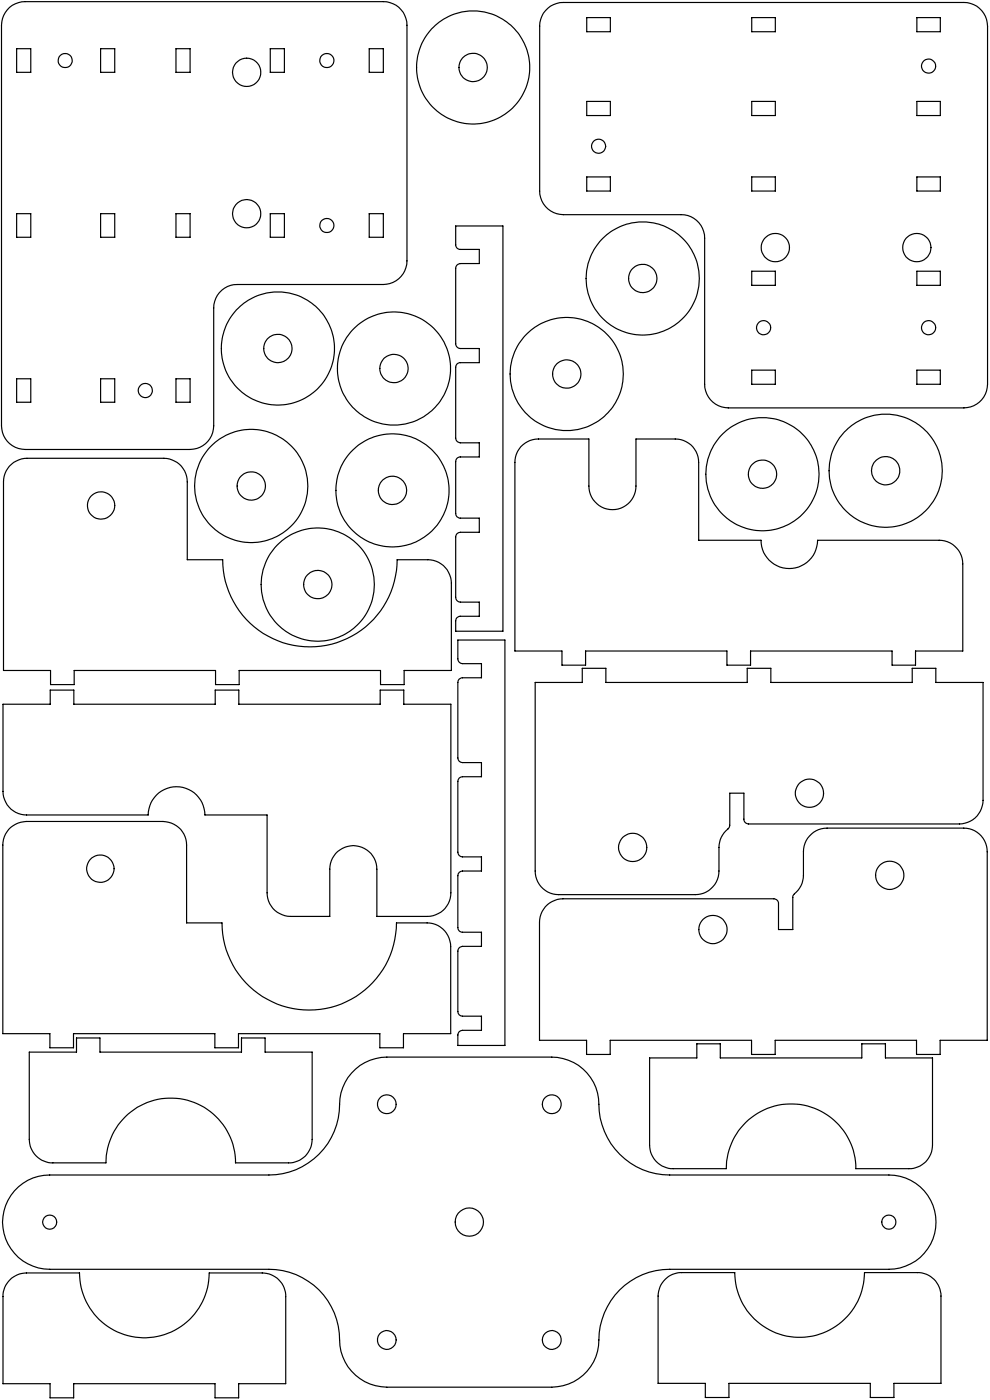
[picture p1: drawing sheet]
<svg xmlns="http://www.w3.org/2000/svg" width="210mm" height="297mm" viewBox="0 0 210 297" stroke-linecap="round" stroke-linejoin="round" font-family="sans-serif">
<g fill="none" stroke="#000" stroke-width=".25">
<path d="M2 1.5a5.3 5.3 0 0 1 3.3-1.2h76a5 5 0 0 1 5 5.1v49.9a5 5 0 0 1-5 5.1h-31a5 5 0 0 0-5 4.9v25a5 5 0 0 1-5 5.1h-35a5 5 0 0 1-5-5.1v-84.9a5.2 5.2 0 0 1 1.7-3.9zM3.5 10.3h3v5h-3zM21.3 10.3h3v5h-3zM37.3 10.3h3v5h-3zM57.3 10.3h3v5h-3zM78.3 10.3h3v5h-3zM116.2 1.8a5 5 0 0 1 3.3-1.3h85a5 5 0 0 1 5 5v76a5 5 0 0 1-5 5h-50a5 5 0 0 1-5-5v-31a5 5 0 0 0-5-5h-25a5 5 0 0 1-5-5v-35a5 5 0 0 1 1.7-3.7zM124.5 3.7h5v3h-5zM159.5 3.7h5v3h-5zM194.5 3.7h5v3h-5zM124.5 21.5h5v3h-5zM124.5 37.5h5v3h-5z"/>
<path d="M159.5 21.5h5v3h-5zM159.5 37.5h5v3h-5zM194.5 21.5h5v3h-5zM194.5 37.5h5v3h-5zM3.5 45.3h3v5h-3zM21.3 45.3h3v5h-3zM37.3 45.3h3v5h-3zM57.3 45.3h3v5h-3zM78.3 45.3h3v5h-3zM96.7 47.9h10v86h-10v-2.2a.96 .96 0 0 1 .9-1h4.1v-3h-4.1a1.02 1.02 0 0 1-.9-1v-12.8a.97 .97 0 0 1 .9-1h4.1v-3h-4.1a.96 .96 0 0 1-.9-1v-11a.96 .96 0 0 1 .9-1h4.1v-3h-4.1a1.02 1.02 0 0 1-.9-1v-15a.96 .96 0 0 1 .9-1h4.1v-3h-4.1a1.02 1.02 0 0 1-.9-1v-16a1.02 1.02 0 0 1 .9-1h4.1v-3h-4.1a.96 .96 0 0 1-.9-1zM159.5 57.5h5v3h-5zM194.5 57.5h5v3h-5z"/>
<path d="M159.5 78.5h5v3h-5zM194.5 78.5h5v3h-5zM2 98.9l.9-.8 1.1-.5 1.7-.4h29a5 5 0 0 1 5 5v16.5h7.5a18.5 18.5 0 0 0 18.5 18.5 18.5 18.5 0 0 0 18.5-18.5h6.5a5 5 0 0 1 5 5v18.5h-10v3h-5v-3h-30v3h-5v-3h-30v3h-5v-3h-10v-40l.4-1.7zM3.5 80.4h3v4.9h-3zM21.3 80.4h3v4.9h-3zM37.3 80.4h3v4.9h-3zM110.5 94.8l1.4-1.1 1.7-.5 11.3-.1v10a5 5 0 0 0 5 5 5 5 0 0 0 5-5v-10h8.3a4.9 4.9 0 0 1 5 5v16.5h13.2a6 6 0 0 0 6 6 6 6 0 0 0 6-6h25.8a5 5 0 0 1 5 5v18.5h-10v3h-5v-3h-30v3h-5v-3h-30v3h-5v-3h-10v-40l.3-1.8zM97.1 135.8h10v86h-10v-2.2a.96 .96 0 0 1 1-1h4v-3h-4a.96 .96 0 0 1-1-1v-12.8a1.02 1.02 0 0 1 1-1h4v-3h-4a.96 .96 0 0 1-1-1v-11a.96 .96 0 0 1 1-1h4v-3h-4a.96 .96 0 0 1-1-1v-15a.96 .96 0 0 1 1-1h4v-3h-4a.96 .96 0 0 1-1-1v-16a.96 .96 0 0 1 1-1h4v-3h-4a1.02 1.02 0 0 1-1-1zM.6 149.4h10.1v-3h5v3h29.9v-3h5.1v3h29.9v-3h5.1v3h9.9v40a5 5 0 0 1-4.9 5h-10.8v-10a5 5 0 0 0-5-5 5 5 0 0 0-4.9 5v10h-8.4a5 5 0 0 1-4.9-5v-16.5h-13.2a6 6 0 0 0-6.1-6 6 6 0 0 0-6 6h-25.8a5 5 0 0 1-5-5zM113.5 144.8h10v-3h5v3h30v-3h5v3h30v-3h5v3h10v25a5 5 0 0 1-5 5h-44.7a1.02 1.02 0 0 1-1-1v-5.5h-3v6.8l-.2 .5a5.6 5.6 0 0 0-2.1 4.2v5a5 5 0 0 1-5 5h-29a5 5 0 0 1-5-5zM1.8 176l1-.8 1-.6 1.8-.3h29a5 5 0 0 1 5 5v16.5h7.5a18.5 18.5 0 0 0 18.5 18.5 18.5 18.5 0 0 0 18.5-18.5h6.5a5 5 0 0 1 5 5v18.5h-10v3h-5v-3h-30v3h-5v-3h-30v3h-5v-3h-10v-40l.3-1.8zM115.7 192.4l1.4-1.1a4.5 4.5 0 0 1 2.3-.6h44.7a1.02 1.02 0 0 1 1 1v5.5h3.1v-7l.1-.3a5.6 5.6 0 0 0 2.1-4.2v-5a5 5 0 0 1 5-5h29a5 5 0 0 1 5 5v40h-10v3h-5v-3h-30v3h-5v-3h-30v3h-5v-3h-10v-25l.4-1.8z"/>
<path d="M6.2 223.2h10v-3h5v3h30v-3h5v3h10v18.5a4.9 4.9 0 0 1-5 5h-11.2a13.7 13.7 0 0 0-13.8-13.7 13.7 13.7 0 0 0-13.7 13.7h-11.3a5 5 0 0 1-5-5zM137.8 224.4h10v-3h5v3h30v-3h5v3h10v18.6a4.9 4.9 0 0 1-5 4.9h-11.3a13.7 13.7 0 0 0-13.7-13.7 13.7 13.7 0 0 0-13.7 13.7h-11.3a5 5 0 0 1-5-4.9zM3.9 251.8a9.8 9.8 0 0 1 6.6-2.5h46.5a15.2 15.2 0 0 0 15.1-16.2 10.1 10.1 0 0 1 10-8.8h35a10 10 0 0 1 9.9 10 15.1 15.1 0 0 0 15.1 15h46.5a10 10 0 0 1 9.9 10 10 10 0 0 1-9.9 10h-46.5a15.2 15.2 0 0 0-15.1 16.2 10 10 0 0 1-9.9 8.8h-35a10.1 10.1 0 0 1-10.1-10 14.9 14.9 0 0 0-15-15h-46.5a10 10 0 0 1-9.3-6.5 10 10 0 0 1 2.7-11zM2.1 271.5a5 5 0 0 1 3.5-1.5h11.3a13.8 13.8 0 0 0 13.7 13.8 13.8 13.8 0 0 0 13.8-13.8h11.2a5 5 0 0 1 5 5.1v18.4h-10v3h-5v-3h-30v3h-5v-3h-10v-18.4a4.8 4.8 0 0 1 1.5-3.6zM141.1 271.4a4.8 4.8 0 0 1 3.5-1.4h11.3a13.8 13.8 0 0 0 13.7 13.7 13.8 13.8 0 0 0 13.8-13.7h11.2a4.9 4.9 0 0 1 5 5v18.5h-10v3h-5v-3h-30v3h-5v-3h-10v-18.5a5 5 0 0 1 1.5-3.6z"/>
<circle cx="13.8" cy="12.9" r="1.5"/>
<circle cx="52.3" cy="15.3" r="3"/>
<circle cx="69.3" cy="12.8" r="1.49"/>
<circle cx="100.4" cy="14.3" r="12"/>
<circle cx="100.4" cy="14.3" r="2.99"/>
<circle cx="197" cy="14" r="1.5"/>
<circle cx="127" cy="31" r="1.5"/>
<circle cx="52.3" cy="45.3" r="3"/>
<circle cx="69.3" cy="47.8" r="1.49"/>
<circle cx="136.3" cy="59.1" r="12"/>
<circle cx="136.3" cy="59.1" r="2.99"/>
<circle cx="164.5" cy="52.5" r="3"/>
<circle cx="194.5" cy="52.5" r="3"/>
<circle cx="58.9" cy="73.9" r="12"/>
<circle cx="58.9" cy="73.9" r="2.99"/>
<circle cx="83.6" cy="78.2" r="3"/>
<circle cx="83.6" cy="78.2" r="12"/>
<circle cx="120.2" cy="79.3" r="12"/>
<circle cx="120.2" cy="79.3" r="3"/>
<circle cx="162" cy="69.5" r="1.51"/>
<circle cx="197" cy="69.5" r="1.51"/>
<circle cx="30.8" cy="82.8" r="1.5"/>
<circle cx="187.9" cy="99.9" r="12"/>
<circle cx="187.9" cy="99.9" r="3"/>
<circle cx="21.4" cy="107.2" r="2.9"/>
<circle cx="53.3" cy="103.1" r="12"/>
<circle cx="53.3" cy="103.1" r="2.99"/>
<circle cx="83.2" cy="104" r="12"/>
<circle cx="83.2" cy="104" r="2.99"/>
<circle cx="161.7" cy="100.6" r="12"/>
<circle cx="161.7" cy="100.6" r="2.99"/>
<circle cx="67.4" cy="124" r="12"/>
<circle cx="67.4" cy="124" r="3"/>
<circle cx="134.2" cy="179.8" r="2.99"/>
<circle cx="171.7" cy="168.3" r="2.99"/>
<circle cx="21.3" cy="184.3" r="2.9"/>
<circle cx="151.2" cy="197.2" r="2.99"/>
<circle cx="188.7" cy="185.7" r="2.99"/>
<circle cx="82" cy="234.3" r="2"/>
<circle cx="117" cy="234.3" r="2.01"/>
<circle cx="10.5" cy="259.3" r="1.5"/>
<circle cx="99.6" cy="259.3" r="3"/>
<circle cx="188.5" cy="259.3" r="1.51"/>
<circle cx="82" cy="284.3" r="1.99"/>
<circle cx="117" cy="284.3" r="2"/>
</g>
</svg>
